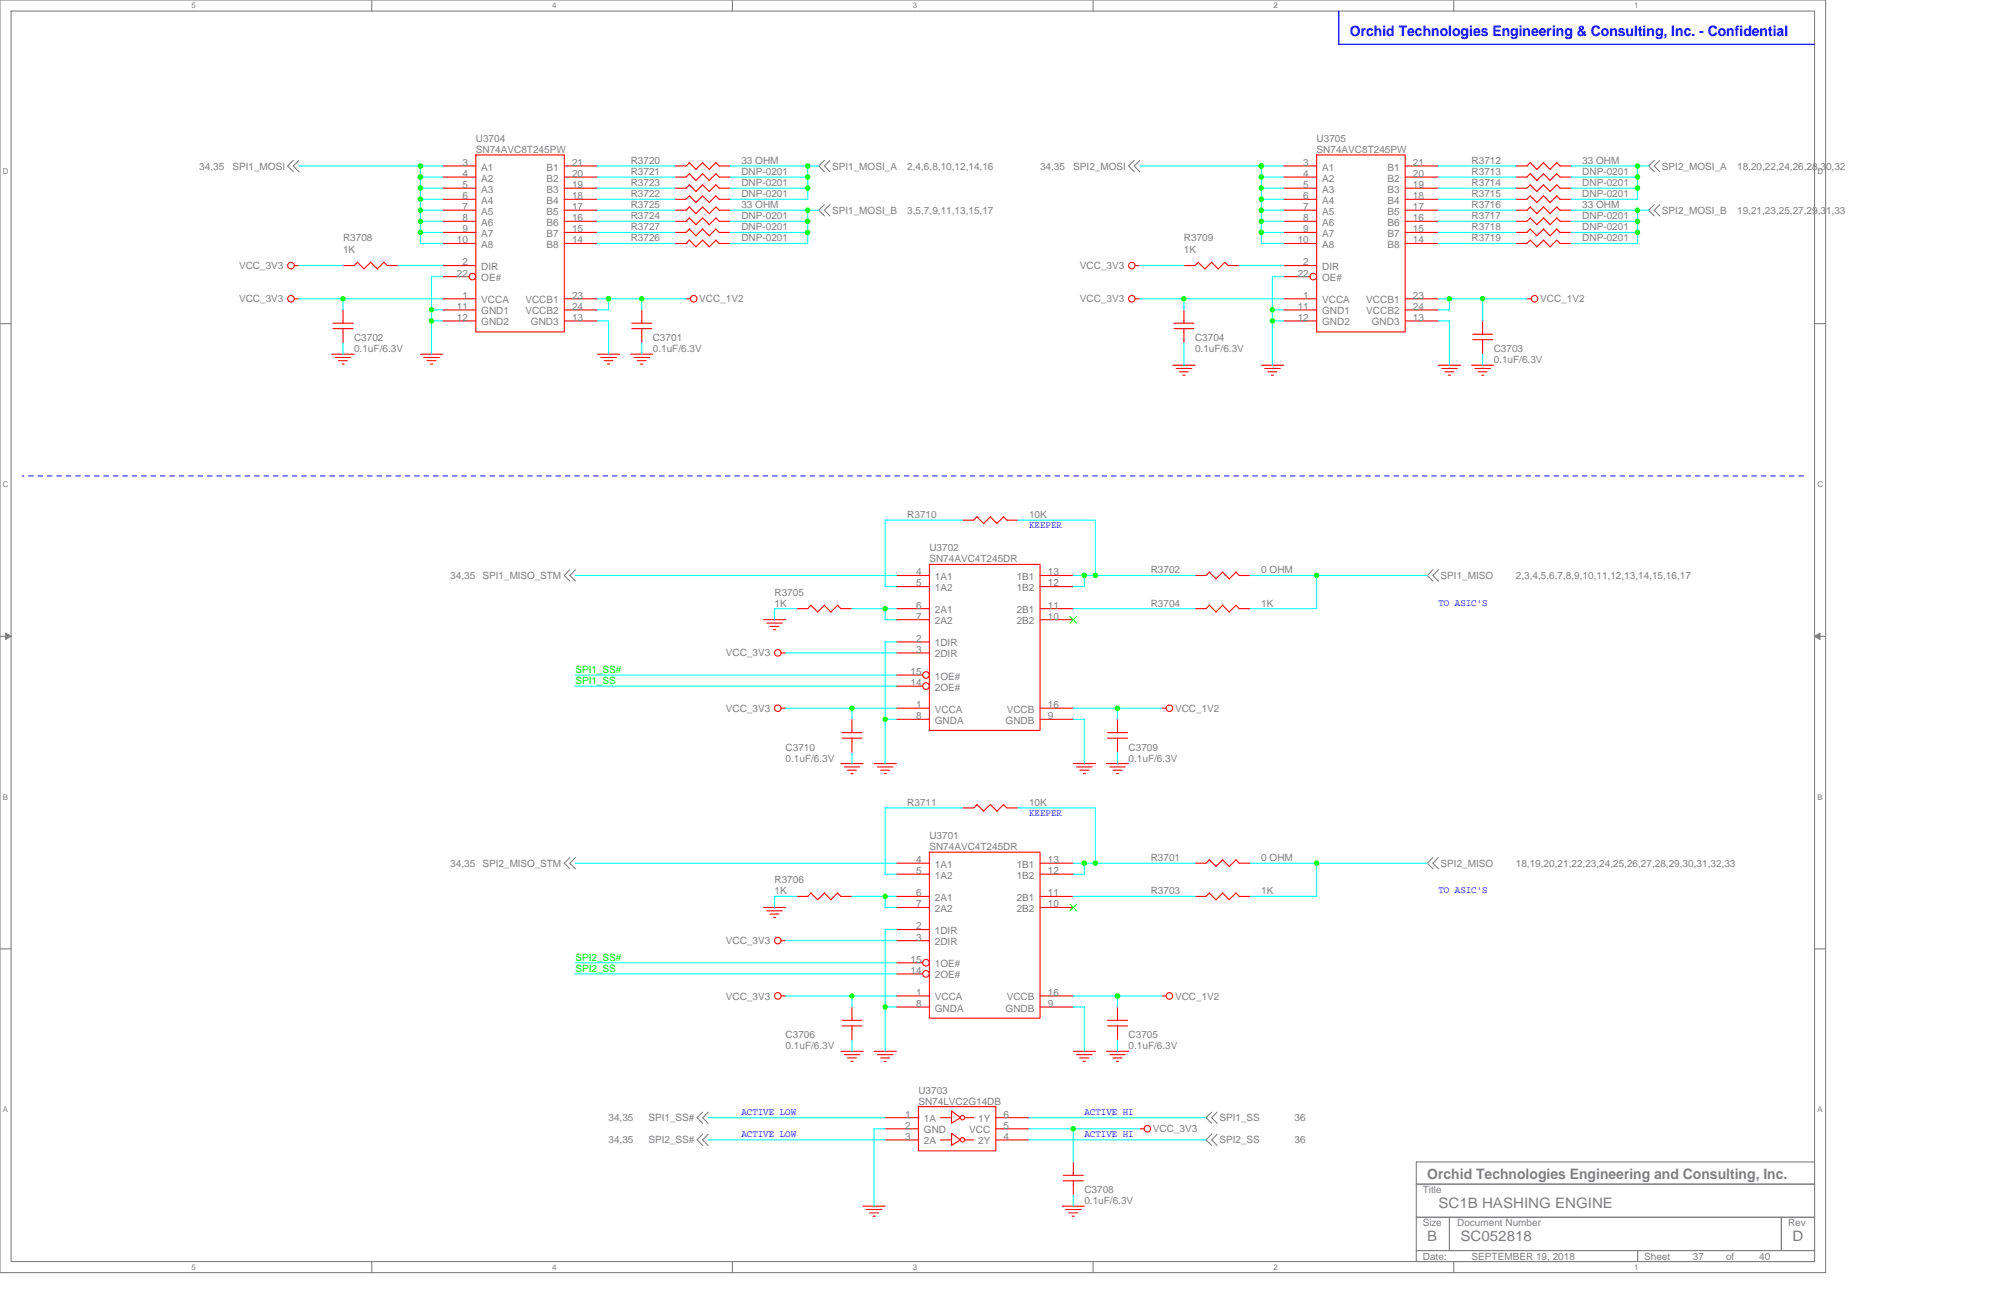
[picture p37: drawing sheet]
<svg xmlns="http://www.w3.org/2000/svg" width="432mm" height="279mm" viewBox="0 0 432 279" stroke-linecap="round" stroke-linejoin="round" font-family="sans-serif">
<defs><g id="words">
<text font-size="3.1" fill="#00f" x="291.3" y="7.7">Orchid Technologies Engineering &amp; Consulting, Inc. - Confidential</text>
<g font-size="3.1" fill="#808080">
<text x="308" y="254.3">Orchid Technologies Engineering and Consulting, Inc.</text>
<text x="310.4" y="260.7">SC1B HASHING ENGINE</text>
<text x="308" y="267.8">B</text>
<text x="315.2" y="267.8">SC052818</text>
<text x="386.8" y="267.8">D</text>
</g>
<g font-size="2.2" fill="#808080">
<text x="99.8" y="35.8">3</text>
<text x="102.7" y="30.6">U3704</text>
<text x="102.7" y="33">SN74AVC8T245PW</text>
<text x="123.4" y="35.8">21</text>
<text x="136.1" y="35.4">R3720</text>
<text x="160" y="35.4">33 OHM</text>
<text x="281.2" y="35.8">3</text>
<text x="284.1" y="30.6">U3705</text>
<text x="284.1" y="33">SN74AVC8T245PW</text>
<text x="304.9" y="35.8">21</text>
<text x="317.6" y="35.4">R3712</text>
<text x="341.4" y="35.4">33 OHM</text>
<text x="43" y="36.6">34,35</text>
<text x="50.1" y="36.6">SPI1_MOSI</text>
<text x="99.8" y="38.2">4</text>
<text x="99.8" y="40.6">5</text>
<text x="103.9" y="36.8">A1</text>
<text x="103.9" y="39.2">A2</text>
<text x="103.9" y="41.6">A3</text>
<text x="117.9" y="36.8">B1</text>
<text x="117.9" y="39.2">B2</text>
<text x="117.9" y="41.6">B3</text>
<text x="123.4" y="38.2">20</text>
<text x="123.4" y="40.6">19</text>
<text x="136.1" y="37.8">R3721</text>
<text x="136.1" y="40.2">R3723</text>
<text x="160" y="37.8">DNP-0201</text>
<text x="160" y="40.2">DNP-0201</text>
<text x="179.6" y="36.6">SPI1_MOSI_A</text>
<text x="195.8" y="36.6">2,4,6,8,10,12,14,16</text>
<text x="224.4" y="36.6">34,35</text>
<text x="231.6" y="36.6">SPI2_MOSI</text>
<text x="281.2" y="38.2">4</text>
<text x="281.2" y="40.6">5</text>
<text x="285.3" y="36.8">A1</text>
<text x="285.3" y="39.2">A2</text>
<text x="285.3" y="41.6">A3</text>
<text x="299.4" y="36.8">B1</text>
<text x="299.4" y="39.2">B2</text>
<text x="299.4" y="41.6">B3</text>
<text x="304.9" y="38.2">20</text>
<text x="304.9" y="40.6">19</text>
<text x="317.6" y="37.8">R3713</text>
<text x="317.6" y="40.2">R3714</text>
<text x="341.4" y="37.8">DNP-0201</text>
<text x="341.4" y="40.2">DNP-0201</text>
<text x="358.6" y="36.6">SPI2_MOSI_A</text>
<text x="374.9" y="36.6">18,20,22,24,26,28,30,32</text>
<text x="99.8" y="43">6</text>
<text x="99.8" y="45.3">7</text>
<text x="99.8" y="47.7">8</text>
<text x="103.9" y="44">A4</text>
<text x="103.9" y="46.3">A5</text>
<text x="117.9" y="44">B4</text>
<text x="117.9" y="46.3">B5</text>
<text x="123.4" y="43">18</text>
<text x="123.4" y="45.3">17</text>
<text x="123.4" y="47.7">16</text>
<text x="136.1" y="42.5">R3722</text>
<text x="136.1" y="47.3">R3724</text>
<text x="136.1" y="44.9">R3725</text>
<text x="160" y="42.5">DNP-0201</text>
<text x="160" y="47.3">DNP-0201</text>
<text x="160" y="44.9">33 OHM</text>
<text x="179.6" y="46.1">SPI1_MOSI_B</text>
<text x="195.8" y="46.1">3,5,7,9,11,13,15,17</text>
<text x="281.2" y="43">6</text>
<text x="281.2" y="45.3">7</text>
<text x="281.2" y="47.7">8</text>
<text x="285.3" y="44">A4</text>
<text x="285.3" y="46.3">A5</text>
<text x="299.4" y="44">B4</text>
<text x="299.4" y="46.3">B5</text>
<text x="304.9" y="43">18</text>
<text x="304.9" y="45.3">17</text>
<text x="304.9" y="47.7">16</text>
<text x="317.6" y="42.5">R3715</text>
<text x="317.6" y="44.9">R3716</text>
<text x="317.6" y="47.3">R3717</text>
<text x="341.4" y="42.5">DNP-0201</text>
<text x="341.4" y="44.9">33 OHM</text>
<text x="341.4" y="47.3">DNP-0201</text>
<text x="358.6" y="46.1">SPI2_MOSI_B</text>
<text x="374.9" y="46.1">19,21,23,25,27,29,31,33</text>
<text x="74" y="52.1">R3708</text>
<text x="98.6" y="52.5">10</text>
<text x="99.8" y="50.1">9</text>
<text x="103.9" y="48.7">A6</text>
<text x="103.9" y="51.1">A7</text>
<text x="103.9" y="53.5">A8</text>
<text x="117.9" y="48.7">B6</text>
<text x="117.9" y="51.1">B7</text>
<text x="117.9" y="53.5">B8</text>
<text x="123.4" y="50.1">15</text>
<text x="123.4" y="52.5">14</text>
<text x="136.1" y="52.1">R3726</text>
<text x="136.1" y="49.7">R3727</text>
<text x="160" y="52.1">DNP-0201</text>
<text x="160" y="49.7">DNP-0201</text>
<text x="255.5" y="52.1">R3709</text>
<text x="280" y="52.5">10</text>
<text x="281.2" y="50.1">9</text>
<text x="285.3" y="48.7">A6</text>
<text x="285.3" y="51.1">A7</text>
<text x="285.3" y="53.5">A8</text>
<text x="299.4" y="48.7">B6</text>
<text x="299.4" y="51.1">B7</text>
<text x="299.4" y="53.5">B8</text>
<text x="304.9" y="50.1">15</text>
<text x="304.9" y="52.5">14</text>
<text x="317.6" y="49.7">R3718</text>
<text x="317.6" y="52.1">R3719</text>
<text x="341.4" y="49.7">DNP-0201</text>
<text x="341.4" y="52.1">DNP-0201</text>
<text x="51.6" y="58.1">VCC_3V3</text>
<text x="74" y="54.5">1K</text>
<text x="98.6" y="59.7">22</text>
<text x="99.8" y="57.3">2</text>
<text x="103.9" y="58.3">DIR</text>
<text x="233" y="58.1">VCC_3V3</text>
<text x="255.5" y="54.5">1K</text>
<text x="280" y="59.7">22</text>
<text x="281.2" y="57.3">2</text>
<text x="285.3" y="58.3">DIR</text>
<text x="51.6" y="65.2">VCC_3V3</text>
<text x="99.8" y="64.5">1</text>
<text x="103.9" y="60.7">OE#</text>
<text x="103.9" y="65.4">VCCA</text>
<text x="113.4" y="65.4">VCCB1</text>
<text x="123.4" y="64.5">23</text>
<text x="150.9" y="65.2">VCC_1V2</text>
<text x="233" y="65.2">VCC_3V3</text>
<text x="281.2" y="64.5">1</text>
<text x="285.3" y="60.7">OE#</text>
<text x="285.3" y="65.4">VCCA</text>
<text x="294.8" y="65.4">VCCB1</text>
<text x="304.9" y="64.5">23</text>
<text x="332.4" y="65.2">VCC_1V2</text>
<text x="98.6" y="66.8">11</text>
<text x="98.6" y="69.2">12</text>
<text x="103.9" y="67.8">GND1</text>
<text x="103.9" y="70.2">GND2</text>
<text x="113.4" y="67.8">VCCB2</text>
<text x="114.6" y="70.2">GND3</text>
<text x="123.4" y="66.8">24</text>
<text x="123.4" y="69.2">13</text>
<text x="280" y="66.8">11</text>
<text x="280" y="69.2">12</text>
<text x="285.3" y="67.8">GND1</text>
<text x="285.3" y="70.2">GND2</text>
<text x="294.8" y="67.8">VCCB2</text>
<text x="296" y="70.2">GND3</text>
<text x="304.9" y="66.8">24</text>
<text x="304.9" y="69.2">13</text>
<text x="76.4" y="73.6">C3702</text>
<text x="76.4" y="76">0.1uF/6.3V</text>
<text x="140.9" y="73.6">C3701</text>
<text x="140.9" y="76">0.1uF/6.3V</text>
<text x="257.9" y="73.6">C3704</text>
<text x="257.9" y="76">0.1uF/6.3V</text>
<text x="322.3" y="76">C3703</text>
<text x="322.3" y="78.4">0.1uF/6.3V</text>
<text x="195.8" y="111.8">R3710</text>
<text x="222.1" y="111.8">10K</text>
<text x="200.6" y="118.9">U3702</text>
<text x="97.2" y="124.9">34,35</text>
<text x="104.1" y="124.9">SPI1_MISO_STM</text>
<text x="197.7" y="124.1">4</text>
<text x="200.6" y="121.3">SN74AVC4T245DR</text>
<text x="201.7" y="125.1">1A1</text>
<text x="219.4" y="125.1">1B1</text>
<text x="226.1" y="124.1">13</text>
<text x="248.3" y="123.7">R3702</text>
<text x="272.2" y="123.7">0 OHM</text>
<text x="310.9" y="124.9">SPI1_MISO</text>
<text x="327.1" y="124.9">2,3,4,5,6,7,8,9,10,11,12,13,14,15,16,17</text>
<text x="167.1" y="128.5">R3705</text>
<text x="167.1" y="130.9">1K</text>
<text x="197.7" y="126.5">5</text>
<text x="197.7" y="131.3">6</text>
<text x="201.7" y="127.5">1A2</text>
<text x="219.4" y="127.5">1B2</text>
<text x="226.1" y="131.3">11</text>
<text x="226.1" y="126.5">12</text>
<text x="248.3" y="130.9">R3704</text>
<text x="272.2" y="130.9">1K</text>
<text x="197.7" y="133.7">7</text>
<text x="201.7" y="132.3">2A1</text>
<text x="201.7" y="134.7">2A2</text>
<text x="219.4" y="134.7">2B2</text>
<text x="219.4" y="132.3">2B1</text>
<text x="226.1" y="133.7">10</text>
<text x="156.6" y="141.6">VCC_3V3</text>
<text x="197.7" y="138.5">2</text>
<text x="197.7" y="140.8">3</text>
<text x="201.7" y="139.5">1DIR</text>
<text x="201.7" y="141.8">2DIR</text>
<text x="196.5" y="148">14</text>
<text x="196.5" y="145.6">15</text>
<text x="201.7" y="149">2OE#</text>
<text x="201.7" y="146.6">1OE#</text>
<text x="156.6" y="153.6">VCC_3V3</text>
<text x="197.7" y="152.8">1</text>
<text x="197.7" y="155.2">8</text>
<text x="201.7" y="153.8">VCCA</text>
<text x="217.2" y="153.8">VCCB</text>
<text x="226.1" y="155.2">9</text>
<text x="226.1" y="152.8">16</text>
<text x="253.6" y="153.6">VCC_1V2</text>
<text x="169.5" y="161.9">C3710</text>
<text x="201.7" y="156.2">GNDA</text>
<text x="217" y="156.2">GNDB</text>
<text x="243.5" y="161.9">C3709</text>
<text x="169.5" y="164.3">0.1uF/6.3V</text>
<text x="243.5" y="164.3">0.1uF/6.3V</text>
<text x="195.8" y="173.9">R3711</text>
<text x="222.1" y="173.9">10K</text>
<text x="200.6" y="181">U3701</text>
<text x="200.6" y="183.4">SN74AVC4T245DR</text>
<text x="248.3" y="185.8">R3701</text>
<text x="272.2" y="185.8">0 OHM</text>
<text x="97.2" y="187">34,35</text>
<text x="104.1" y="187">SPI2_MISO_STM</text>
<text x="167.1" y="190.6">R3706</text>
<text x="197.7" y="186.2">4</text>
<text x="197.7" y="188.6">5</text>
<text x="201.7" y="187.2">1A1</text>
<text x="201.7" y="189.6">1A2</text>
<text x="219.4" y="189.6">1B2</text>
<text x="219.4" y="187.2">1B1</text>
<text x="226.1" y="188.6">12</text>
<text x="226.1" y="186.2">13</text>
<text x="310.9" y="187">SPI2_MISO</text>
<text x="327.1" y="187">18,19,20,21,22,23,24,25,26,27,28,29,30,31,32,33</text>
<text x="167.1" y="193">1K</text>
<text x="197.7" y="193.4">6</text>
<text x="197.7" y="195.8">7</text>
<text x="201.7" y="194.4">2A1</text>
<text x="201.7" y="196.8">2A2</text>
<text x="219.4" y="196.8">2B2</text>
<text x="219.4" y="194.4">2B1</text>
<text x="226.1" y="195.8">10</text>
<text x="226.1" y="193.4">11</text>
<text x="248.3" y="193">R3703</text>
<text x="272.2" y="193">1K</text>
<text x="156.6" y="203.7">VCC_3V3</text>
<text x="197.7" y="200.5">2</text>
<text x="197.7" y="202.9">3</text>
<text x="201.7" y="201.5">1DIR</text>
<text x="201.7" y="203.9">2DIR</text>
<text x="196.5" y="207.7">15</text>
<text x="201.7" y="208.7">1OE#</text>
<text x="156.6" y="215.6">VCC_3V3</text>
<text x="196.5" y="210.1">14</text>
<text x="197.7" y="214.9">1</text>
<text x="201.7" y="215.9">VCCA</text>
<text x="201.7" y="211.1">2OE#</text>
<text x="217.2" y="215.9">VCCB</text>
<text x="226.1" y="214.9">16</text>
<text x="253.6" y="215.6">VCC_1V2</text>
<text x="197.7" y="217.3">8</text>
<text x="201.7" y="218.2">GNDA</text>
<text x="217" y="218.2">GNDB</text>
<text x="226.1" y="217.3">9</text>
<text x="169.5" y="224">C3706</text>
<text x="169.5" y="226.4">0.1uF/6.3V</text>
<text x="243.5" y="224">C3705</text>
<text x="243.5" y="226.4">0.1uF/6.3V</text>
<text x="198.2" y="235.9">U3703</text>
<text x="198.2" y="238.3">SN74LVC2G14DB</text>
<text x="131.3" y="241.9">34,35</text>
<text x="139.9" y="241.9">SPI1_SS#</text>
<text x="195.3" y="241.1">1</text>
<text x="195.3" y="243.5">2</text>
<text x="195.3" y="245.9">3</text>
<text x="199.4" y="242.1">1A</text>
<text x="199.4" y="244.5">GND</text>
<text x="209.1" y="244.5">VCC</text>
<text x="211.1" y="242.1">1Y</text>
<text x="216.6" y="245.9">4</text>
<text x="216.6" y="243.5">5</text>
<text x="216.6" y="241.1">6</text>
<text x="248.8" y="244.3">VCC_3V3</text>
<text x="263.1" y="241.9">SPI1_SS</text>
<text x="279.4" y="241.9">36</text>
<text x="131.3" y="246.7">34,35</text>
<text x="139.9" y="246.7">SPI2_SS#</text>
<text x="199.4" y="246.9">2A</text>
<text x="211.1" y="246.9">2Y</text>
<text x="263.1" y="246.7">SPI2_SS</text>
<text x="279.4" y="246.7">36</text>
<text x="234" y="257.4">C3708</text>
<text x="307" y="257.4">Title</text>
<text x="234" y="259.8">0.1uF/6.3V</text>
<text x="307" y="264.6">Size</text>
<text x="314.5" y="264.6">Document Number</text>
<text x="385.8" y="264.6">Rev</text>
<text x="307" y="271.8">Date:</text>
<text x="317.6" y="271.8">SEPTEMBER 19, 2018</text>
<text x="354.8" y="271.8">Sheet</text>
<text x="365.3" y="271.8">37</text>
<text x="372.5" y="271.8">of</text>
<text x="379.6" y="271.8">40</text>
</g>
<g font-size="2.2" fill="#00f">
<text x="222.1" y="113.9">KEEPER</text>
<text x="310.4" y="130.6">TO ASIC'S</text>
<text x="222.1" y="176">KEEPER</text>
<text x="310.4" y="192.7">TO ASIC'S</text>
<text x="160" y="240.5">ACTIVE LOW</text>
<text x="160" y="245.3">ACTIVE LOW</text>
<text x="234" y="240.5">ACTIVE HI</text>
<text x="234" y="245.3">ACTIVE HI</text>
</g>
<g font-size="2.2" fill="#0f0">
<text x="124.2" y="145.2">SPI1_SS#</text>
<text x="124.2" y="147.6">SPI1_SS</text>
<text x="124.2" y="207.3">SPI2_SS#</text>
<text x="124.2" y="209.7">SPI2_SS</text>
</g>
<g font-size="1.7" fill="#808080">
<text x="41.3" y="1.8">5</text>
<text x="119.1" y="1.8">4</text>
<text x="197" y="1.8">3</text>
<text x="274.8" y="1.8">2</text>
<text x="352.6" y="1.8">1</text>
<text x=".6" y="37.6">D</text>
<text x="392.2" y="37.6">D</text>
<text x=".6" y="105.1">C</text>
<text x="392.2" y="105.1">C</text>
<text x=".6" y="172.5">B</text>
<text x="392.2" y="172.5">B</text>
<text x=".6" y="240">A</text>
<text x="392.2" y="240">A</text>
<text x="41.3" y="274">5</text>
<text x="119.1" y="274">4</text>
<text x="197" y="274">3</text>
<text x="274.8" y="274">2</text>
<text x="352.6" y="274">1</text>
</g>
</g></defs>
<path d="M0 0h394v274.6h-394zM2.4 2.4h389.2v269.8h-389.2z" fill="none" stroke="#808080" stroke-width=".23"/>
<g fill="#fff">
<path d="M41.3 .3h.9v1.8h-.9z"/>
<path d="M41.3 272.4h.9v1.9h-.9z"/>
</g>
<path d="M80.2 0v2.4M80.2 272.2v2.4" fill="none" stroke="#808080" stroke-width=".23"/>
<g fill="#fff">
<path d="M119.1 .3h1v1.8h-1z"/>
<path d="M119.1 272.4h1v1.9h-1z"/>
</g>
<path d="M158.1 0v2.4M158.1 272.2v2.4" fill="none" stroke="#808080" stroke-width=".23"/>
<g fill="#fff">
<path d="M197 .3h.9v1.8h-.9z"/>
<path d="M197 272.4h.9v1.9h-.9z"/>
</g>
<path d="M235.9 0v2.4M235.9 272.2v2.4" fill="none" stroke="#808080" stroke-width=".23"/>
<g fill="#fff">
<path d="M274.8 .3h.9v1.8h-.9z"/>
<path d="M274.8 272.4h.9v1.9h-.9z"/>
</g>
<path d="M313.7 0v2.4M313.7 272.2v2.4" fill="none" stroke="#808080" stroke-width=".23"/>
<g fill="#fff">
<path d="M352.6 .3h.9v1.8h-.9z"/>
<path d="M352.6 272.4h.9v1.9h-.9z"/>
<path d="M.6 36.1h1.2v1.9h-1.2z"/>
<path d="M392.2 36.1h1.2v1.9h-1.2z"/>
<path d="M.6 103.5h1.2v1.9h-1.2z"/>
<path d="M392.2 103.5h1.2v1.9h-1.2z"/>
</g>
<path d="M0 69.8h2.4M391.6 69.8h2.4" fill="none" stroke="#808080" stroke-width=".23"/>
<g fill="#fff">
<path d="M.6 171h1.1v1.9h-1.1z"/>
<path d="M392.2 171h1.1v1.9h-1.1z"/>
</g>
<path d="M0 137.3h2.4M391.6 137.3h2.4" fill="none" stroke="#808080" stroke-width=".23"/>
<g fill="#808080" stroke="#808080" stroke-width=".22">
<path d="M1.2 136.6l1.2 .7-1.2 .7z"/>
<path d="M391.6 137.3l1.1-.7v1.4z"/>
</g>
<g fill="#fff">
<path d="M.6 238.4h1.1v1.9h-1.1z"/>
<path d="M392.2 238.4h1.1v1.9h-1.1z"/>
</g>
<g fill="none" stroke="#808080" stroke-width=".23">
<path d="M63.3 34.6l-1.2 1.2 1.2 1.2M64.5 34.6l-1.2 1.2 1.2 1.2M177.9 34.6l-1.2 1.2 1.2 1.2M179.1 34.6l-1.2 1.2 1.2 1.2M244.8 34.6l-1.3 1.2 1.3 1.2M246 34.6l-1.3 1.2 1.3 1.2M357 34.6l-1.3 1.2 1.3 1.2M358.2 34.6l-1.2 1.2 1.2 1.2M177.9 44.2l-1.2 1.2 1.2 1.2M179.1 44.2l-1.2 1.2 1.2 1.2M357 44.2l-1.3 1.2 1.3 1.2M358.2 44.2l-1.2 1.2 1.2 1.2"/>
<path d="M123 122.9l-1.2 1.3 1.2 1.2M124.2 122.9l-1.2 1.3 1.2 1.2M309.2 122.9l-1.2 1.3 1.2 1.2M310.4 122.9l-1.2 1.3 1.2 1.2M123 185l-1.2 1.2 1.2 1.3M124.2 185l-1.2 1.2 1.2 1.3M309.2 185l-1.2 1.2 1.2 1.3M310.4 185l-1.2 1.2 1.2 1.3M0 204.7h2.4M391.6 204.7h2.4M151.6 239.9l-1.2 1.3 1.2 1.2M152.8 239.9l-1.2 1.3 1.2 1.2"/>
<path d="M261.5 239.9l-1.3 1.3 1.3 1.2M262.7 239.9l-1.2 1.3 1.2 1.2M151.6 244.7l-1.2 1.2 1.2 1.2M152.8 244.7l-1.2 1.2 1.2 1.2M261.5 244.7l-1.3 1.2 1.3 1.2M262.7 244.7l-1.2 1.2 1.2 1.2M305.6 250.7h86v4.8h-86zM305.6 255.5h86v7.1h-86zM305.6 262.6h7.2v7.2h-7.2zM305.6 269.8h47.8v2.4h-47.8zM312.8 262.6h71.6v7.2h-71.6zM353.4 269.8h38.2v2.4h-38.2z"/>
<path d="M384.4 262.6h7.2v7.2h-7.2z"/>
</g>
<path d="M288.9 2.4v7.2l102.7-.1" fill="none" stroke="#00f" stroke-width=".23"/>
<path d="M389.2 102.7h-384.4" fill="none" stroke="#00f" stroke-width=".22" stroke-dasharray="1 1 1 1 1 1 1 1"/>
<g fill="none" stroke="#f00" stroke-width=".23">
<path d="M95.5 35.8h7.2M95.5 38.2h7.2M102.7 33.4h19.1v38.2h-19.1zM121.8 35.8h7.1M121.8 38.2h7.1M148.8 35.1l1.4 1.5M148.8 37.5l-.8 .7h-2.4M148.8 35.1l-.8 .7h-2.4M148.8 39.9l-.8 .7h-2.4M151.6 35.1l1.5 1.5M151.6 37.5l-1.4 1.4-1.4-1.4M151.6 35.1l-1.4 1.4"/>
<path d="M151.6 39.9l-1.4 1.4-1.4-1.4M154.5 37.5l.7 .7M154.5 35.1l.7 .7h2.4M154.5 39.9l.7 .7h2.4M154.5 37.5l-1.4 1.4-1.5-1.4M154.5 35.1l-1.4 1.4M154.5 39.9l-1.4 1.4-1.5-1.4M155.2 38.2h2.4M277 35.8h7.1M277 38.2h7.1M284.1 33.4h19.1v38.2h-19.1zM303.2 35.8h7.2"/>
<path d="M303.2 38.2h7.2M330.2 37.5l1.5 1.4M330.2 35.1l1.5 1.5M330.2 35.1l-.7 .7h-2.4M330.2 37.5l-.7 .7h-2.4M333.1 37.5l1.4 1.4M333.1 35.1l1.4 1.5M333.1 37.5l-1.5 1.4M333.1 35.1l-1.5 1.4M335.9 37.5l.8 .7M335.9 35.1l.8 .7M336 37.5l-1.5 1.4"/>
<path d="M336 35.1l-1.5 1.4M336.7 35.8h2.3M336.7 38.2h2.3M63.5 57.3h1M74 57.3h2.4l.8-.7 1.4 1.4M78.5 58l1.5-1.4 1.4 1.4M86 57.3h-2.4l-.8-.7-1.4 1.4M95.5 57.3h7.2M95.5 40.6h7.2M95.5 43h7.2M95.5 45.4h7.2M95.5 47.8h7.2"/>
<path d="M95.5 50.1h7.2M95.5 52.5h7.2M95.5 59.7h5.7M121.8 40.6h7.1M121.8 43h7.1M121.8 45.4h7.1M121.8 47.8h7.1M121.8 50.1h7.1M121.8 52.5h7.1M148.8 47l1.4 1.5M148.8 44.7l1.4 1.4M148.8 51.8l1.4 1.5"/>
<path d="M148.8 42.2l-.8 .8h-2.4M148.8 44.6l-.8 .8h-2.4M148.8 47l-.8 .8h-2.4M148.8 49.4l-.8 .7h-2.4M148.8 51.8l-.8 .7h-2.4M151.6 47l1.5 1.5M151.6 44.7l1.5 1.4M151.6 51.8l1.5 1.5M151.6 42.2l-1.4 1.5-1.4-1.4M151.6 47l-1.4 1.5M151.6 44.6l-1.4 1.5M151.6 51.8l-1.4 1.5"/>
<path d="M151.6 49.4l-1.4 1.5-1.4-1.5M154.5 42.3l.7 .7h2.4M154.5 44.7l.7 .7h2.4M154.5 47l.7 .8M154.5 51.8l.7 .8 2.4-.1M154.5 49.4l.7 .8M154.5 42.2l-1.4 1.5-1.5-1.4M154.5 47l-1.4 1.5M154.5 44.6l-1.4 1.5M154.5 51.8l-1.4 1.5M154.5 49.4l-1.4 1.5-1.5-1.5M155.2 47.8h2.4"/>
<path d="M155.2 50.1h2.4M245 57.3h1M255.5 57.3h2.4l.7-.7 1.4 1.4M261.5 56.6l1.4 1.4M261.5 56.6l-1.5 1.4M264.3 56.6l.7 .7h2.4M264.3 56.6l-1.4 1.4M277 57.3h7.1M277 40.6h7.1M277 43h7.1M277 45.4h7.1M277 47.8h7.1"/>
<path d="M277 50.1h7.1M277 52.5h7.1M277 59.7h5.7M303.2 40.6h7.2M303.2 43h7.2M303.2 45.4h7.2M303.2 47.8h7.2M303.2 50.1h7.2M303.2 52.5h7.2M327.1 40.6h2.4l.7-.7 1.5 1.4M327.1 50.1h2.4l.7-.7 1.5 1.5M327.1 52.5h2.4l.7-.7 1.5 1.5"/>
<path d="M330.2 42.3l1.5 1.4M330.2 44.7l1.5 1.4M330.2 47l1.5 1.5M330.2 42.2l-.7 .8h-2.4M330.2 44.6l-.7 .8h-2.4M330.2 47l-.7 .8h-2.4M331.6 41.3l1.5-1.4 1.4 1.4M331.6 50.9l1.5-1.5 1.4 1.5M331.6 53.3l1.5-1.5 1.4 1.5M333.1 42.3l1.4 1.4M333.1 44.7l1.4 1.4M333.1 47l1.4 1.5"/>
<path d="M333.1 42.2l-1.5 1.5M333.1 44.6l-1.5 1.5M333.1 47l-1.5 1.5M335.9 42.3l.8 .7M335.9 44.7l.8 .7M335.9 47l.8 .8M336 42.2l-1.5 1.5M336 44.6l-1.5 1.5M336 47l-1.5 1.5M336.7 40.6h2.3M336.7 43h2.3M336.7 45.4h2.3"/>
<path d="M336.7 47.8h2.3M336.7 50.1h2.3M336.7 52.5h2.3M336.7 40.6l-.7-.7-1.5 1.4M336.7 50.2l-.7-.8-1.5 1.5M336.7 52.6l-.7-.8-1.5 1.5M63.5 64.5h1M71.6 76.4h4.8M71.9 70.9h4.3M71.9 69.7h4.3M72.3 77.1h3.4M73 77.8h2"/>
<path d="M73.8 78.5h.5M74 66.9v2.8M74 70.9v3.1M90.7 76.4h4.8M91.4 77.1h3.4M92.1 77.8h2M92.9 78.5h.5M95.5 64.5h7.2M95.5 66.9h7.2M95.5 69.2h7.2M121.8 64.5h7.1M121.8 66.9h7.1"/>
<path d="M121.8 69.2h7.1M128.9 76.4h4.8M129.6 77.1h3.4M130.3 77.8h2M131.1 78.5h.5M136.1 76.4h4.8M136.3 70.9h4.4M136.3 69.7h4.4M136.8 77.1h3.4M137.5 77.8h1.9M138.2 78.5h.5M138.5 66.9v2.8"/>
<path d="M138.5 70.9v3.1M148 64.5h1M245 64.5h1M253.1 78.8h4.8M253.3 70.9h4.3M253.3 69.7h4.3M253.8 79.5h3.4M255.5 70.9v3.1M255.5 66.9v2.8M272.2 78.8h4.8M272.9 79.5h3.4M277 64.5h7.1"/>
<path d="M277 66.9h7.1M277 69.2h7.1M303.2 64.5h7.2M303.2 66.9h7.2M303.2 69.2h7.2M310.4 78.8h4.8M311.1 79.5h3.4M317.6 78.8h4.7M317.8 73.3h4.3M317.8 72.1h4.3M318.3 79.5h3.3M319.9 69.2v2.9"/>
<path d="M319.9 73.3v3.1M329.5 64.5h1M254.5 80.2h1.9M255.2 80.9h.5M273.6 80.2h1.9M274.3 80.9h.5M311.8 80.2h1.9M312.5 80.9h.5M319 80.2h1.9M319.7 80.9h.5M213.7 111.5l1.4 1.5M213.7 111.5l-1.4 1.5-1.5-1.5-.7 .7h-2.4"/>
<path d="M216.6 111.5l.7 .7M216.6 111.5l-1.5 1.4M217.3 112.2h2.4M164.7 133.7h4.8M165.5 134.4h3.3M166.2 135.1h1.9M166.9 135.9h.5M175 130.6l1.5 1.5M175 130.6l-.7 .7h-2.4M177.9 130.6l1.4 1.5M177.9 130.6l-1.5 1.4M180.7 130.6l.8 .7"/>
<path d="M180.8 130.6l-1.5 1.4M181.5 131.3h2.4M193.4 133.7h7.2M193.4 131.3h7.2M193.4 124.2h7.2M193.4 138.5h7.2M193.4 126.6h7.2M200.6 121.8h23.8v35.8h-23.8zM224.4 133.7h7.2M224.4 131.3h7.2M224.4 124.2h7.2M224.4 126.6h7.2"/>
<path d="M261 130.6l1.4 1.5M261 123.4l1.4 1.5 1.5-1.5 1.4 1.5 1.4-1.5 .7 .8h2.4M261 130.6l-.8 .7h-2.3M261 123.4l-.8 .8h-2.3M263.8 130.6l1.5 1.5M263.9 130.6l-1.5 1.4M266.7 130.6l.7 .7M266.7 130.6l-1.4 1.4M267.4 131.3h2.4M168.6 152.8h.9M168.6 140.9h.9M181.7 159.3h4.3"/>
<path d="M181.7 158.1h4.3M183.9 155.2v2.9M183.9 159.2v3.2M193.4 152.8h7.2M193.4 140.9h7.2M193.4 155.2h7.2M193.4 148h5.7M193.4 145.6h5.7M224.4 152.8h7.2M224.4 155.2h7.2M239 159.3h4.3M239 158.1h4.3"/>
<path d="M241.2 155.2v2.9M241.2 159.2v3.2M250.7 152.8h1M181.5 164.7h4.8M182.2 165.5h3.3M182.9 166.2h1.9M183.6 166.9h.5M188.6 164.7h4.8M189.3 165.5h3.4M190 166.2h2M190.8 166.9h.5M210.8 173.6l-.7 .7h-2.4"/>
<path d="M213.7 173.6l1.4 1.4M213.7 173.6l-1.4 1.4-1.5-1.4M216.6 173.6l.7 .7h2.4M216.6 173.6l-1.5 1.4M231.6 164.7h4.8M232.3 165.5h3.4M233 166.2h1.9M233.7 166.9h.6M238.8 164.7h4.8M239.5 165.5h3.3M240.2 166.2h1.9M240.9 166.9h.5"/>
<path d="M164.7 195.8h4.8M165.5 196.5h3.3M166.2 197.2h1.9M166.9 197.9h.5M175 192.7l1.5 1.4M175 192.7l-.7 .7h-2.4M177.9 192.7l1.4 1.4M177.9 192.7l-1.5 1.4M180.7 192.7l.8 .7h2.4M180.8 192.7l-1.5 1.4M193.4 195.8h7.2M193.4 193.4h7.2"/>
<path d="M193.4 186.2h7.2M193.4 188.6h7.2M200.6 183.9h23.8v35.8h-23.8zM224.4 195.8h7.2M224.4 193.4h7.2M224.4 186.2h7.2M224.4 188.6h7.2M261 192.7l1.4 1.4M261 185.5l1.4 1.5M261 192.7l-.8 .7h-2.3M261 185.5l-.8 .7h-2.3M262.4 186.9l1.5-1.4 1.4 1.5"/>
<path d="M263.8 192.7l1.5 1.4M263.9 192.7l-1.5 1.4M266.7 192.7l.7 .7h2.4M266.7 192.7l-1.4 1.4M267.4 186.2h2.4M267.4 186.3l-.7-.8-1.4 1.4M168.6 214.9h.9M168.6 202.9h.9M183.9 217.3v2.9M193.4 214.9h7.2M193.4 202.9h7.2M193.4 200.6h7.2"/>
<path d="M193.4 217.3h7.2M193.4 210.1h5.7M193.4 207.7h5.7M224.4 214.9h7.2M224.4 217.3h7.2M241.2 217.3v2.9M250.7 214.9h1M181.5 226.8h4.8M181.7 221.3h4.3M181.7 220.1h4.3M182.2 227.5h3.3M182.9 228.3h1.9"/>
<path d="M183.6 229h.5M183.9 221.3v3.1M188.6 226.8h4.8M189.3 227.5h3.4M190 228.3h2M190.8 229h.5M198.2 238.8h16.7v9.5h-16.7zM205.3 239.7l1.9 1.5-1.9 1.1zM231.6 226.8h4.8M232.3 227.5h3.4M233 228.3h1.9M233.7 229h.6"/>
<path d="M238.8 226.8h4.8M239 221.3h4.3M239 220.1h4.3M239.5 227.5h3.3M240.2 228.3h1.9M240.9 229h.5M241.2 221.3v3.1M191 243.5h7.2M191 241.2h7.2M191 245.9h7.2M202.9 241.2h2.4M202.9 245.9h2.4"/>
<path d="M205.3 244.5l1.9 1.4-1.9 1.2zM208.2 241.2h1.9M208.2 245.9h1.9M214.9 243.5h7.2M214.9 241.2h7.2M214.9 245.9h7.2M229.4 254.8h4.4M229.4 253.6h4.4M231.6 250.7v2.9M231.6 254.7v3.2M245.9 243.5h1M186.2 260.2h4.8"/>
<path d="M186.9 261h3.4M187.6 261.7h2M188.4 262.4h.5M229.2 260.2h4.8M229.9 261h3.4M230.6 261.7h2M231.4 262.4h.5"/>
<circle cx="62.8" cy="57.3" r=".71"/>
<circle cx="101.9" cy="59.7" r=".71"/>
<circle cx="244.2" cy="57.3" r=".7"/>
<circle cx="283.4" cy="59.7" r=".71"/>
<circle cx="62.8" cy="64.5" r=".71"/>
<circle cx="149.7" cy="64.5" r=".71"/>
<circle cx="244.2" cy="64.5" r=".7"/>
<circle cx="331.1" cy="64.5" r=".7"/>
<circle cx="167.8" cy="140.9" r=".71"/>
<circle cx="167.8" cy="152.8" r=".71"/>
<circle cx="199.8" cy="148" r=".71"/>
<circle cx="199.8" cy="145.6" r=".71"/>
<circle cx="252.4" cy="152.8" r=".71"/>
<circle cx="167.8" cy="214.9" r=".71"/>
<circle cx="167.8" cy="202.9" r=".71"/>
<circle cx="199.8" cy="210.1" r=".71"/>
<circle cx="199.8" cy="207.7" r=".71"/>
<circle cx="252.4" cy="214.9" r=".71"/>
<circle cx="207.7" cy="241.1" r=".47"/>
<circle cx="207.7" cy="245.9" r=".47"/>
<circle cx="247.6" cy="243.5" r=".7"/>
</g>
<path d="M230.9 133l1.4 1.5M232.3 133l-1.4 1.5M230.9 195.1l1.4 1.4M232.3 195.1l-1.4 1.4" fill="none" stroke="#0f0" stroke-width=".22"/>
<g fill="none" stroke="#0ff" stroke-width=".23">
<path d="M90.7 38.2h4.8M90.7 35.8v16.8l4.8-.1M95.5 35.8h-31M128.9 35.8h16.7M128.9 38.2h16.7M157.6 38.2h16.7M174.3 35.8v7.2h-16.7M176.7 35.8h-19.1M245.9 35.8h31.1M272.2 38.2h4.8M272.2 35.8v16.7h4.8M310.4 35.8h16.7"/>
<path d="M310.4 38.2h16.7M339 38.2h14.4M353.4 35.8v7.2h-14.4M355.8 35.8h-16.8M64.5 57.3h9.5M85.9 57.3h9.6M90.7 40.6h4.8M90.7 43h4.8M90.7 45.4h4.8M90.7 47.8h4.8M90.7 50.1h4.8M95.5 59.7h-2.4v16.7"/>
<path d="M128.9 40.6h16.7M128.9 43h16.7M128.9 45.4h16.7M128.9 47.8h16.7M128.9 50.1h16.7M128.9 52.5h16.7M157.6 40.6h16.7M157.6 45.4h19.1M157.6 47.8h16.7M157.6 50.1h16.7M174.3 45.3v7.2h-16.7M245.9 57.3h9.6"/>
<path d="M267.4 57.3h9.6M272.2 40.6h4.8M272.2 43h4.8M272.2 45.4h4.8M272.2 47.8h4.8M272.2 50.1h4.8M274.6 59.7h2.4M274.6 59.7v19.1M310.4 40.6h16.7M310.4 43h16.7M310.4 45.4h16.7M310.4 47.8h16.7"/>
<path d="M310.4 50.1h16.7M310.4 52.5h16.7M339 40.6h14.4M339 47.8h14.4M339 50.1h14.4M353.4 45.3v7.2h-14.4M355.8 45.4h-16.8M64.5 64.5h31M74 64.5v2.4M74 74v2.4M93.1 69.2h2.4M93.1 66.9h2.4"/>
<path d="M128.9 64.5h19.1M128.9 69.2h2.4v7.2M128.9 66.9h2.4M131.3 64.5v2.4M138.5 64.5v2.4M138.5 74v2.4M245.9 64.5h31.1M255.5 64.5v2.4M255.5 74v4.8M274.6 66.9h2.4M274.6 69.2h2.4M310.4 64.5h19.1"/>
<path d="M310.4 69.2h2.4v9.6M312.8 64.5v2.4h-2.4M319.9 64.5v4.7M319.9 76.4v2.4M191 112.2h16.7M191 112.2v14.4h2.4M219.7 112.2h16.7M236.4 112.2v12M124.2 124.2h69.2M171.9 131.3h-4.8v2.4M183.8 131.3h9.6M191 133.7h2.4"/>
<path d="M191 131.3v2.4M193.4 138.5h-2.4v26.2M231.6 124.2h26.3M231.6 131.3h26.3M231.6 126.6h2.4M234 124.1v2.5M269.8 124.2h38.2M284.1 124.1v7.2h-14.3M124.1 145.6h69.3M124.1 148h69.3M169.5 140.9h23.9M169.5 152.8h23.9"/>
<path d="M183.9 152.8v2.4M191 155.2h2.4M231.6 155.2h2.4M231.6 152.8h19.1M234 155.2v9.5M241.2 152.8v2.4M183.9 162.3v2.4M191 174.3h16.7M191 174.3v14.3M219.7 174.3h16.7M236.4 174.3v12M241.2 162.3v2.4"/>
<path d="M124.2 186.2h69.2M171.9 193.4h-4.8v2.4M183.8 193.4h9.6M191 195.8h2.4M191 188.6h2.4M191 193.4v2.4M231.6 193.4h26.3M231.6 186.2h26.3M231.6 188.6h2.4M234 186.2v2.4M269.8 186.2h38.2M284.1 186.2v7.2h-14.3"/>
<path d="M124.1 207.7h69.3M124.1 210.1h69.3M169.5 202.9h23.9M169.5 214.9h23.9M183.9 214.9v2.4M191 200.5v26.3M191 200.6h2.4M191 217.3h2.4M231.6 217.3h2.4M231.6 214.9h19.1M234 217.3v9.5M241.2 214.9v2.4"/>
<path d="M183.9 224.4v2.4M241.2 224.4v2.4M152.8 241.2h38.2M152.8 245.9h38.2M191 243.5h-2.4v16.7M222 241.2h38.2M222 245.9h38.2M222 243.5h23.9M231.6 243.5v7.2M231.6 257.9v2.3"/>
</g>
<g fill="#0f0" stroke="#0f0" stroke-width=".23">
<circle cx="241.1" cy="214.9" r=".47"/>
<circle cx="183.8" cy="214.9" r=".47"/>
<circle cx="284.1" cy="186.2" r=".47"/>
<circle cx="236.4" cy="186.2" r=".47"/>
<circle cx="231.6" cy="243.5" r=".47"/>
<circle cx="241.1" cy="152.8" r=".47"/>
<circle cx="183.8" cy="152.8" r=".47"/>
<circle cx="191" cy="155.2" r=".47"/>
<circle cx="284.1" cy="124.1" r=".47"/>
<circle cx="236.4" cy="124.1" r=".47"/>
<circle cx="191" cy="131.3" r=".47"/>
<circle cx="191" cy="193.4" r=".47"/>
<circle cx="90.7" cy="35.8" r=".47"/>
<circle cx="90.7" cy="38.2" r=".47"/>
<circle cx="90.7" cy="43" r=".47"/>
<circle cx="90.7" cy="45.4" r=".47"/>
<circle cx="90.7" cy="40.6" r=".47"/>
<circle cx="90.7" cy="47.7" r=".47"/>
<circle cx="90.7" cy="50.1" r=".47"/>
<circle cx="138.5" cy="64.5" r=".47"/>
<circle cx="131.3" cy="64.5" r=".47"/>
<circle cx="74" cy="64.5" r=".47"/>
<circle cx="272.2" cy="47.7" r=".47"/>
<circle cx="272.2" cy="35.8" r=".47"/>
<circle cx="272.2" cy="38.2" r=".47"/>
<circle cx="272.2" cy="40.6" r=".47"/>
<circle cx="272.2" cy="43" r=".47"/>
<circle cx="272.2" cy="45.4" r=".47"/>
<circle cx="272.2" cy="50.1" r=".47"/>
<circle cx="319.9" cy="64.5" r=".47"/>
<circle cx="255.5" cy="64.5" r=".47"/>
<circle cx="312.8" cy="64.5" r=".47"/>
<circle cx="234" cy="124.1" r=".47"/>
<circle cx="234" cy="186.2" r=".47"/>
<circle cx="353.4" cy="35.8" r=".47"/>
<circle cx="353.3" cy="38.2" r=".47"/>
<circle cx="353.4" cy="40.6" r=".47"/>
<circle cx="353.4" cy="45.4" r=".47"/>
<circle cx="353.4" cy="47.7" r=".47"/>
<circle cx="353.3" cy="50.1" r=".47"/>
<circle cx="174.3" cy="45.4" r=".47"/>
<circle cx="174.3" cy="50.1" r=".47"/>
<circle cx="174.3" cy="40.6" r=".47"/>
<circle cx="174.3" cy="35.8" r=".47"/>
<circle cx="174.3" cy="38.2" r=".47"/>
<circle cx="174.3" cy="47.7" r=".47"/>
<circle cx="274.6" cy="69.2" r=".47"/>
<circle cx="191" cy="217.3" r=".47"/>
<circle cx="274.6" cy="66.8" r=".47"/>
<circle cx="93.1" cy="69.2" r=".47"/>
<circle cx="93.1" cy="66.8" r=".47"/>
</g>
<use href="#words"/>
</svg>
